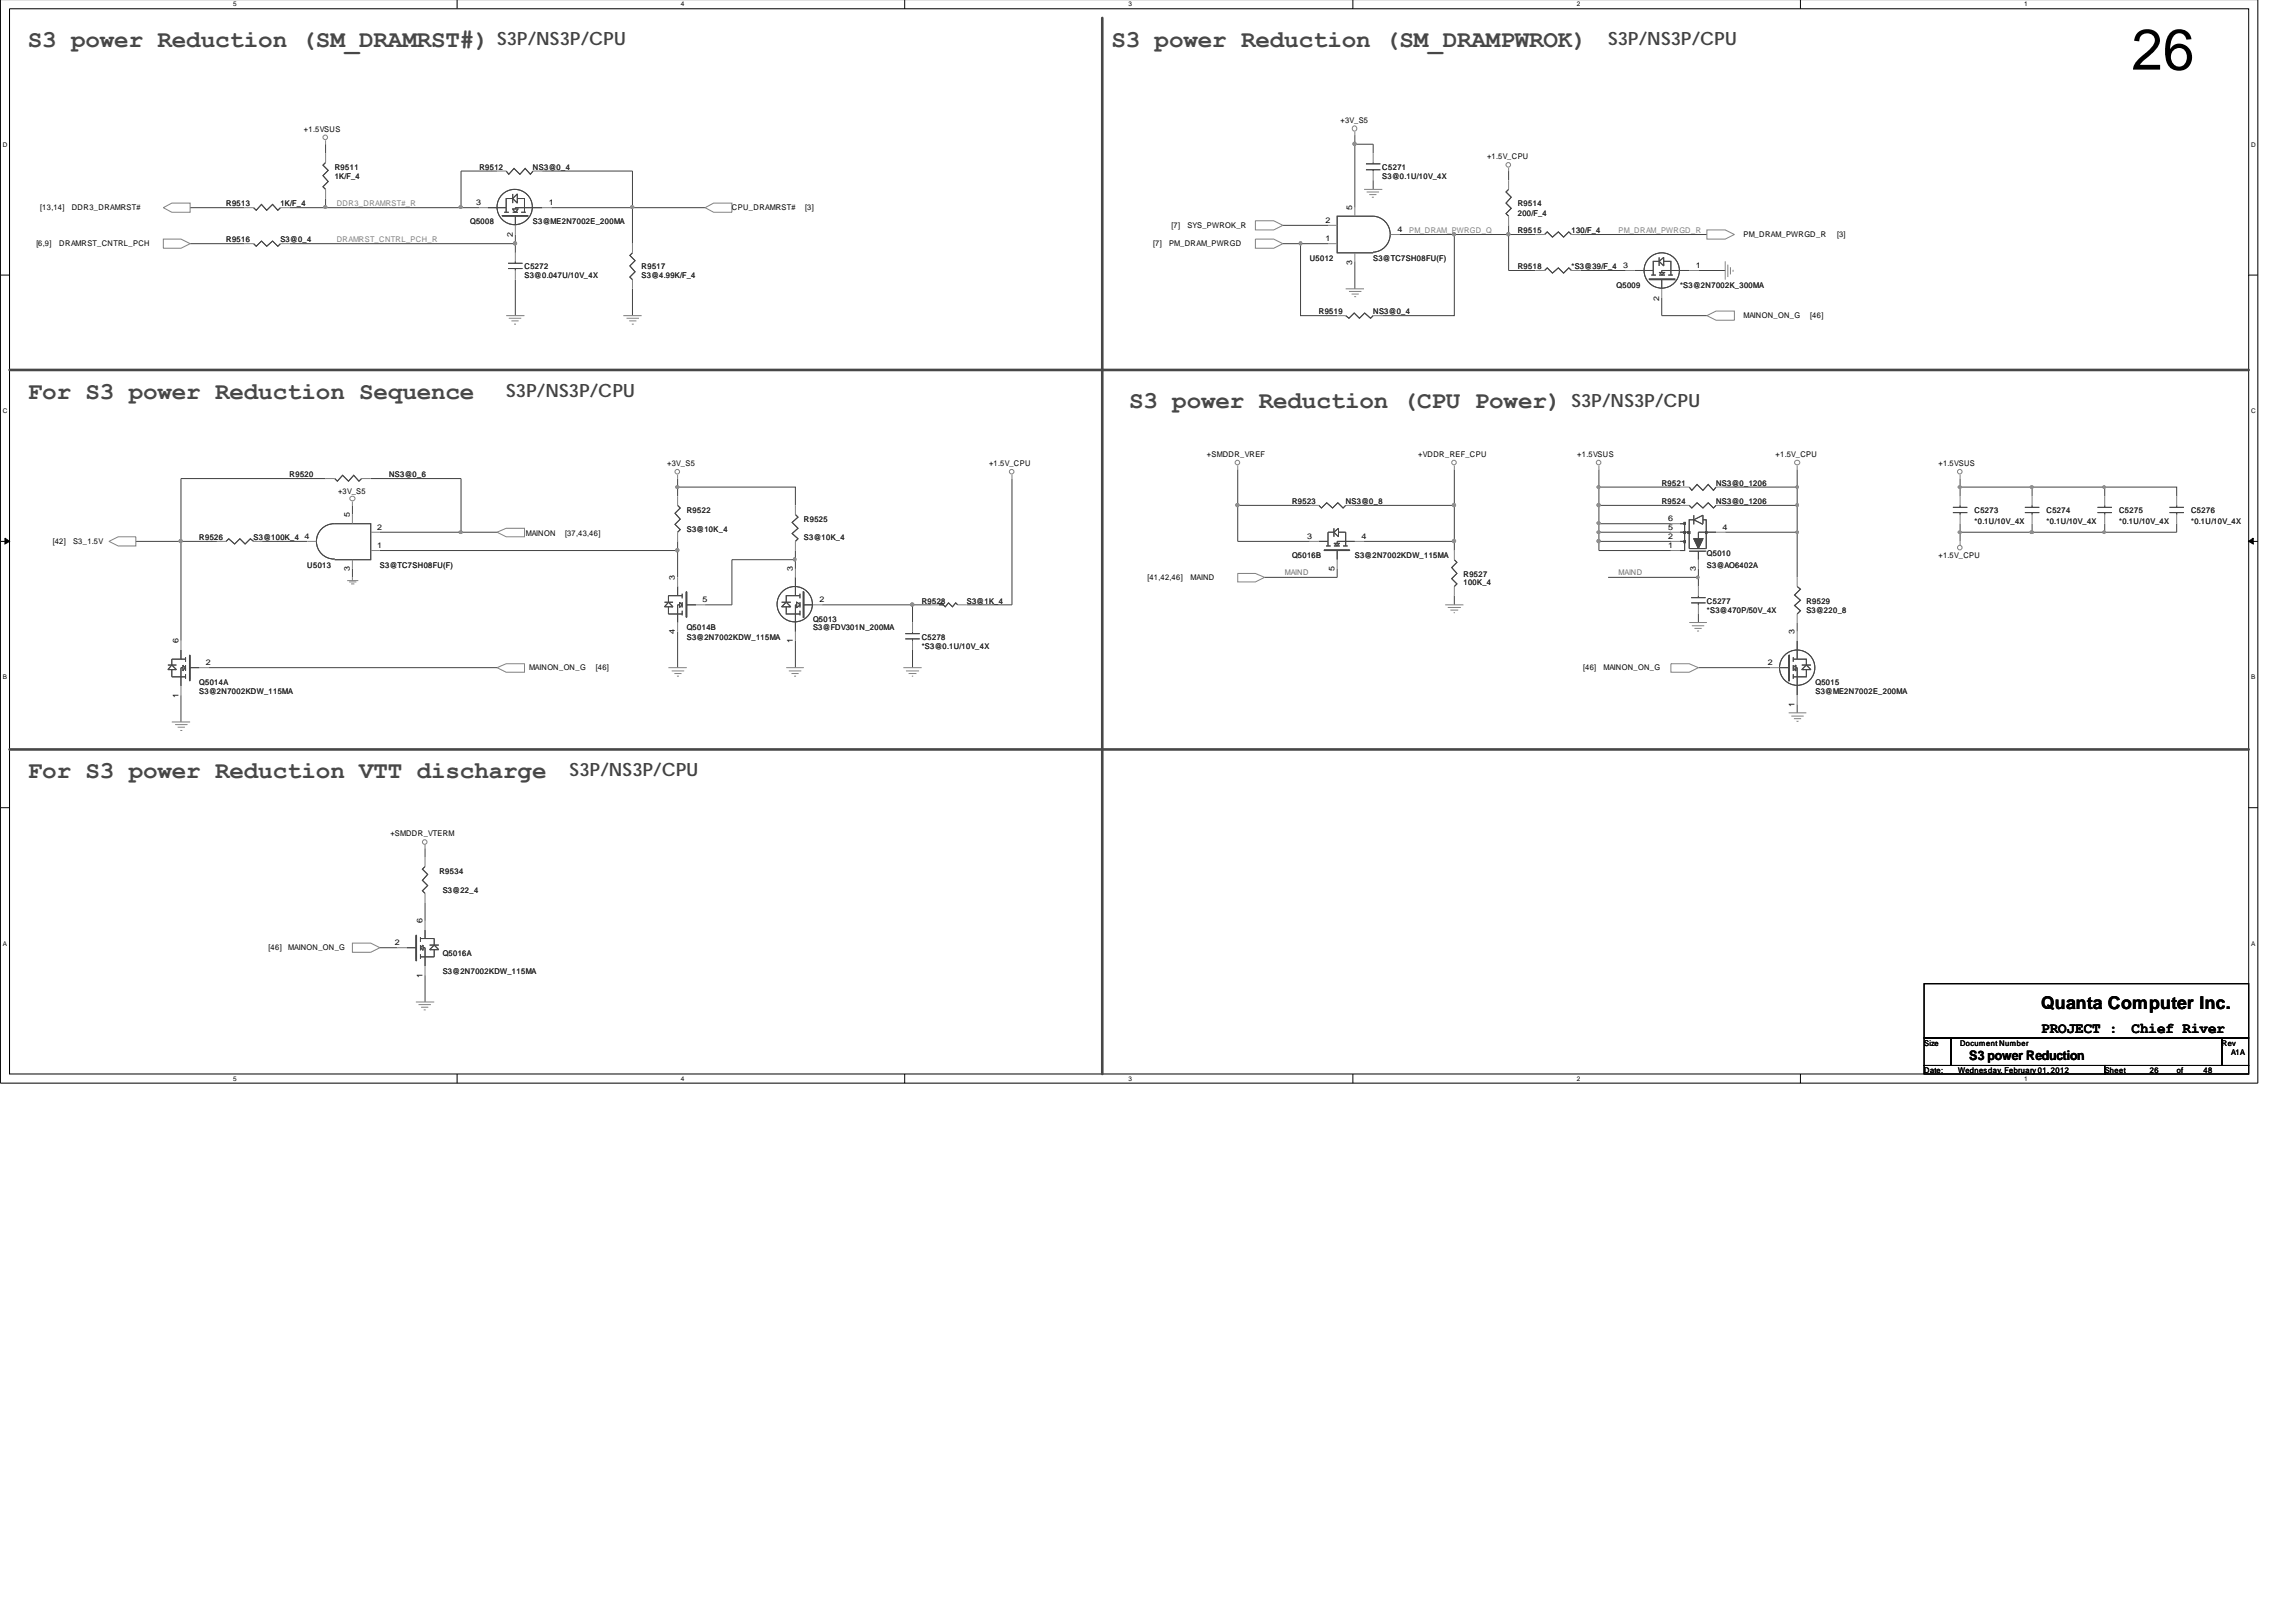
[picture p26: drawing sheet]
<svg xmlns="http://www.w3.org/2000/svg" width="297mm" height="210mm" viewBox="0 0 297 210" stroke-linecap="round" stroke-linejoin="round" font-family="sans-serif">
<defs><g id="words">
<text font-size="7.4" x="275.8" y="9">26</text>
<g font-size="3.1" fill="#474747">
<text x="3.6" y="6">S3 power Reduction (SM_DRAMRST#)</text>
<text x="143.8" y="6">S3 power Reduction (SM_DRAMPWROK)</text>
<text x="3.6" y="51.6">For S3 power Reduction Sequence</text>
<text x="146.1" y="52.8">S3 power Reduction (CPU Power)</text>
<text x="3.6" y="100.6">For S3 power Reduction VTT discharge</text>
</g>
<g font-size="2.4" fill="#404040">
<text x="64.3" y="5.9">S3P/NS3P/CPU</text>
<text x="208" y="5.9">S3P/NS3P/CPU</text>
<text x="65.5" y="51.4">S3P/NS3P/CPU</text>
<text x="203.3" y="52.6">S3P/NS3P/CPU</text>
<text x="73.7" y="100.4">S3P/NS3P/CPU</text>
</g>
<text font-size="2.3" x="264.1" y="130.6">Quanta Computer Inc.</text>
<g font-size="1.9">
<text x="264.1" y="133.7">PROJECT :</text>
<text x="275.8" y="133.7">Chief River</text>
</g>
<text font-size="1.7" x="254.8" y="137.1">S3 power Reduction</text>
<g font-size="1">
<text x="39.3" y="17.1">+1.5VSUS</text>
<text x="173.4" y="15.9">+3V_S5</text>
<text x="192.4" y="20.6">+1.5V_CPU</text>
<text x="5.2" y="27.1">[13,14]</text>
<text x="9.3" y="27.1">DDR3_DRAMRST#</text>
<text x="61.6" y="26.5">3</text>
<text x="71" y="26.5">1</text>
<text x="94.7" y="27.1">CPU_DRAMRST#</text>
<text x="104.2" y="27.1">[3]</text>
<text x="151.6" y="29.5">[7]</text>
<text x="153.6" y="29.5">SYS_PWROK_R</text>
<text x="171.5" y="28.8">2</text>
<text x="174.9" y="27.1" transform="rotate(-90 174.9 27.1)">5</text>
<text x="4.7" y="31.9">[6,9]</text>
<text x="7.7" y="31.9">DRAMRST_CNTRL_PCH</text>
<text x="66.3" y="30.7" transform="rotate(-90 66.3 30.7)">2</text>
<text x="149.2" y="31.9">[7]</text>
<text x="151.2" y="31.9">PM_DRAM_PWRGD</text>
<text x="171.5" y="31.2">1</text>
<text x="174.9" y="34.2" transform="rotate(-90 174.9 34.2)">3</text>
<text x="180.8" y="30">4</text>
<text x="210" y="34.7">3</text>
<text x="219.4" y="34.7">1</text>
<text x="225.6" y="30.7">PM_DRAM_PWRGD_R</text>
<text x="237.7" y="30.7">[3]</text>
<text x="214.6" y="38.9" transform="rotate(-90 214.6 38.9)">2</text>
<text x="225.6" y="41.2">MAINON_ON_G</text>
<text x="234.2" y="41.2">[46]</text>
<text x="156.1" y="59.1">+SMDDR_VREF</text>
<text x="183.5" y="59.1">+VDDR_REF_CPU</text>
<text x="204.1" y="59.1">+1.5VSUS</text>
<text x="229.7" y="59.1">+1.5V_CPU</text>
<text x="43.7" y="63.9">+3V_S5</text>
<text x="86.3" y="60.3">+3V_S5</text>
<text x="128" y="60.3">+1.5V_CPU</text>
<text x="250.8" y="60.3">+1.5VSUS</text>
<text x="6.8" y="70.4">[42]</text>
<text x="9.4" y="70.4">S3_1.5V</text>
<text x="39.4" y="69.7">4</text>
<text x="45.3" y="66.9" transform="rotate(-90 45.3 66.9)">5</text>
<text x="48.8" y="68.5">2</text>
<text x="48.8" y="70.9">1</text>
<text x="68" y="69.4">MAINON</text>
<text x="73.1" y="69.4">[37,43,46]</text>
<text x="169.1" y="69.7">3</text>
<text x="176.1" y="69.7">4</text>
<text x="215.8" y="67.4">6</text>
<text x="215.8" y="68.5">5</text>
<text x="215.8" y="69.7">2</text>
<text x="215.8" y="70.9">1</text>
<text x="222.9" y="68.5">4</text>
<text x="45.3" y="73.9" transform="rotate(-90 45.3 73.9)">3</text>
<text x="87.3" y="75" transform="rotate(-90 87.3 75)">3</text>
<text x="90.9" y="77.9">5</text>
<text x="102.6" y="73.9" transform="rotate(-90 102.6 73.9)">3</text>
<text x="106" y="77.9">2</text>
<text x="148.4" y="75">[41,42,46]</text>
<text x="154" y="75">MAIND</text>
<text x="172.7" y="73.9" transform="rotate(-90 172.7 73.9)">5</text>
<text x="219.4" y="73.9" transform="rotate(-90 219.4 73.9)">3</text>
<text x="250.8" y="72.2">+1.5V_CPU</text>
<text x="23.1" y="83.2" transform="rotate(-90 23.1 83.2)">6</text>
<text x="87.3" y="82.1" transform="rotate(-90 87.3 82.1)">4</text>
<text x="102.6" y="83.2" transform="rotate(-90 102.6 83.2)">1</text>
<text x="232.2" y="82.1" transform="rotate(-90 232.2 82.1)">3</text>
<text x="26.6" y="86">2</text>
<text x="68.4" y="86.7">MAINON_ON_G</text>
<text x="77.1" y="86.7">[46]</text>
<text x="204.8" y="86.7">[46]</text>
<text x="207.4" y="86.7">MAINON_ON_G</text>
<text x="228.7" y="86">2</text>
<text x="23.1" y="90.3" transform="rotate(-90 23.1 90.3)">1</text>
<text x="232.2" y="91.5" transform="rotate(-90 232.2 91.5)">1</text>
<text x="50.5" y="108.2">+SMDDR_VTERM</text>
<text x="54.6" y="119.5" transform="rotate(-90 54.6 119.5)">6</text>
<text x="34.8" y="123">[46]</text>
<text x="37.3" y="123">MAINON_ON_G</text>
<text x="51.1" y="122.3">2</text>
<text x="54.6" y="126.5" transform="rotate(-90 54.6 126.5)">1</text>
<text x="248.9" y="135.3">Size</text>
<text x="253.6" y="135.3">Document Number</text>
<text x="287.4" y="135.3">Rev</text>
<text x="288.6" y="136.5">A1A</text>
<text x="248.9" y="138.9">Date:</text>
<text x="253.3" y="138.9">Wednesday, February 01, 2012</text>
<text x="272.3" y="138.9">Sheet</text>
<text x="278.1" y="138.9">26</text>
<text x="281.6" y="138.9">of</text>
<text x="285.1" y="138.9">48</text>
</g>
<g font-size="1" fill="#232323">
<text x="43.3" y="22">R9511</text>
<text x="43.3" y="23.1">1K/F_4</text>
<text x="62" y="22">R9512</text>
<text x="69" y="22">NS3@0_4</text>
<text x="178.8" y="22">C5271</text>
<text x="178.8" y="23.1">S3@0.1U/10V_4X</text>
<text x="29.3" y="26.7">R9513</text>
<text x="36.3" y="26.7">1K/F_4</text>
<text x="60.8" y="29">Q5008</text>
<text x="69" y="29">S3@ME2N7002E_200MA</text>
<text x="196.4" y="26.7">R9514</text>
<text x="196.4" y="27.9">200/F_4</text>
<text x="29.3" y="31.4">R9516</text>
<text x="36.3" y="31.4">S3@0_4</text>
<text x="67.9" y="34.8">C5272</text>
<text x="83" y="34.8">R9517</text>
<text x="169.4" y="33.7">U5012</text>
<text x="177.6" y="33.7">S3@TC7SH08FU(F)</text>
<text x="196.4" y="34.8">R9518</text>
<text x="196.4" y="30.2">R9515</text>
<text x="203.3" y="34.8">*S3@39/F_4</text>
<text x="203.3" y="30.2">130/F_4</text>
<text x="67.9" y="36">S3@0.047U/10V_4X</text>
<text x="83" y="36">S3@4.99K/F_4</text>
<text x="170.6" y="40.7">R9519</text>
<text x="177.6" y="40.7">NS3@0_4</text>
<text x="209.1" y="37.2">Q5009</text>
<text x="217.4" y="37.2">*S3@2N7002K_300MA</text>
<text x="37.5" y="61.7">R9520</text>
<text x="50.3" y="61.7">NS3@0_6</text>
<text x="167.2" y="65.2">R9523</text>
<text x="174.1" y="65.2">NS3@0_8</text>
<text x="215" y="62.9">R9521</text>
<text x="215" y="65.2">R9524</text>
<text x="222" y="62.9">NS3@0_1206</text>
<text x="222" y="65.2">NS3@0_1206</text>
<text x="25.8" y="69.9">R9526</text>
<text x="32.8" y="69.9">S3@100K_4</text>
<text x="88.8" y="66.4">R9522</text>
<text x="88.8" y="68.8">S3@10K_4</text>
<text x="104" y="67.6">R9525</text>
<text x="104" y="69.9">S3@10K_4</text>
<text x="220.8" y="72">Q5010</text>
<text x="255.4" y="66.4">C5273</text>
<text x="255.4" y="67.8">*0.1U/10V_4X</text>
<text x="264.8" y="66.4">C5274</text>
<text x="264.8" y="67.8">*0.1U/10V_4X</text>
<text x="274.2" y="66.4">C5275</text>
<text x="274.2" y="67.8">*0.1U/10V_4X</text>
<text x="283.5" y="66.4">C5276</text>
<text x="283.5" y="67.8">*0.1U/10V_4X</text>
<text x="39.8" y="73.4">U5013</text>
<text x="49.1" y="73.4">S3@TC7SH08FU(F)</text>
<text x="167.2" y="72.2">Q5016B</text>
<text x="175.3" y="72.2">S3@2N7002KDW_115MA</text>
<text x="189.3" y="74.6">R9527</text>
<text x="189.3" y="75.7">100K_4</text>
<text x="220.8" y="73.4">S3@AO6402A</text>
<text x="88.8" y="81.6">Q5014B</text>
<text x="88.8" y="82.7">S3@2N7002KDW_115MA</text>
<text x="105.2" y="80.5">Q5013</text>
<text x="105.2" y="81.6">S3@FDV301N_200MA</text>
<text x="119.2" y="78.1">R9528</text>
<text x="119.2" y="82.7">C5278</text>
<text x="119.2" y="83.9">*S3@0.1U/10V_4X</text>
<text x="125.1" y="78.1">S3@1K_4</text>
<text x="220.8" y="78.1">C5277</text>
<text x="220.8" y="79.3">*S3@470P/50V_4X</text>
<text x="233.7" y="78.1">R9529</text>
<text x="233.7" y="79.3">S3@220_8</text>
<text x="25.8" y="88.6">Q5014A</text>
<text x="25.8" y="89.8">S3@2N7002KDW_115MA</text>
<text x="234.9" y="88.6">Q5015</text>
<text x="234.9" y="89.8">S3@ME2N7002E_200MA</text>
<text x="56.9" y="113.1">R9534</text>
<text x="57.3" y="115.5">S3@22_4</text>
<text x="57.3" y="123.6">Q5016A</text>
<text x="57.3" y="126">S3@2N7002KDW_115MA</text>
</g>
<g font-size="1" fill="#818181">
<text x="43.6" y="26.6">DDR3_DRAMRST#_R</text>
<text x="43.6" y="31.3">DRAMRST_CNTRL_PCH_R</text>
<text x="182.3" y="30.1">PM_DRAM_PWRGD_Q</text>
<text x="209.4" y="30.1">PM_DRAM_PWRGD_R</text>
</g>
<g font-size="1" fill="#6d6d6d">
<text x="166.2" y="74.4">MAIND</text>
<text x="209.4" y="74.4">MAIND</text>
</g>
<g font-size=".8">
<text x="30.2" y=".8">5</text>
<text x="88.1" y=".8">4</text>
<text x="146" y=".8">3</text>
<text x="204" y=".8">2</text>
<text x="261.9" y=".8">1</text>
<text x=".4" y="19">D</text>
<text x="291.3" y="19">D</text>
<text x=".4" y="53.5">C</text>
<text x="291.3" y="53.5">C</text>
<text x=".4" y="87.9">B</text>
<text x="291.3" y="87.9">B</text>
<text x=".4" y="122.4">A</text>
<text x="291.3" y="122.4">A</text>
<text x="30.2" y="139.8">5</text>
<text x="88.1" y="139.8">4</text>
<text x="146" y="139.8">3</text>
<text x="204" y="139.8">2</text>
<text x="261.9" y="139.8">1</text>
</g>
</g></defs>
<path d="M0 0v140.1h292.1v-140.1M1.2 1.1h289.7v137.9h-289.7z" fill="none" stroke="#000" stroke-width=".13"/>
<g fill="#fff">
<path d="M30.2 .1h.2v.8h-.2z"/>
<path d="M30.2 139.1h.2v.8h-.2z"/>
</g>
<path d="M59.1 0v1.1M59.1 139v1.1" fill="none" stroke="#000" stroke-width=".13"/>
<g fill="#fff">
<path d="M88.1 .1h.2v.8h-.2z"/>
<path d="M88.1 139.1h.2v.8h-.2z"/>
</g>
<path d="M117 0v1.1M117 139v1.1" fill="none" stroke="#000" stroke-width=".13"/>
<g fill="#fff">
<path d="M146 .1h.2v.8h-.2z"/>
<path d="M146 139.1h.2v.8h-.2z"/>
</g>
<path d="M175 0v1.1M175 139v1.1" fill="none" stroke="#000" stroke-width=".13"/>
<g fill="#fff">
<path d="M204 .1h.2v.8h-.2z"/>
<path d="M204 139.1h.2v.8h-.2z"/>
</g>
<path d="M232.9 0v1.1M232.9 139v1.1" fill="none" stroke="#000" stroke-width=".13"/>
<g fill="#fff">
<path d="M261.9 .1h.2v.8h-.2z"/>
<path d="M261.9 139.1h.2v.8h-.2z"/>
<path d="M.4 18.3h.4v.8h-.4z"/>
<path d="M291.3 18.3h.4v.8h-.4z"/>
<path d="M.4 52.8h.4v.7h-.4z"/>
<path d="M291.3 52.8h.4v.7h-.4z"/>
</g>
<path d="M0 35.6h1.2M290.9 35.6h1.2" fill="none" stroke="#000" stroke-width=".13"/>
<g fill="#fff">
<path d="M.4 87.2h.3v.8h-.3z"/>
<path d="M291.3 87.2h.3v.8h-.3z"/>
</g>
<path d="M0 70h1.2M.6 69.6l.6 .4-.6 .4zM290.9 70l.6-.4v.8zM290.9 70h1.2" fill="none" stroke="#000" stroke-width=".13"/>
<path d="M.6 69.6l.6 .4-.6 .4zM290.9 70l.6-.4v.8z" fill="#000"/>
<g fill="#fff">
<path d="M.4 121.7h.3v.7h-.3z"/>
<path d="M291.3 121.7h.3v.7h-.3z"/>
</g>
<path d="M0 104.5h1.2M290.9 104.5h1.2" fill="none" stroke="#000" stroke-width=".13"/>
<path d="M142.6 2.3v136.6M1.2 47.9h289.7M1.2 97h289.7" fill="none" stroke="#474747" stroke-width=".34"/>
<path d="M166 29.2h5.8M175.3 33.8v3.6M195.2 30.3h3.4M215 38.6v2.2" fill="none" stroke="#424242" stroke-width=".13"/>
<circle cx="195.1" cy="30.3" r=".21" fill="#909090"/>
<circle cx="195.1" cy="30.3" r=".21" fill="none" stroke="#909090" stroke-width=".13"/>
<path d="M177.7 18.7v1.1M168.3 31.5v9.3h4.7M188.1 30.3h7.1v4.7M195.2 22.1v1.2M195.2 29.2v1.1M204.5 30.3h16.3M219.7 35h3.5" fill="none" stroke="#424242" stroke-width=".13"/>
<path d="M168.1 31.3h.3v.3h-.3z" fill-rule="evenodd" fill="#909090"/>
<path d="M168.1 31.3h.3v.3h-.3z" fill="none" stroke="#909090" stroke-width=".13"/>
<path d="M166 31.5h2.3M188.1 30.3v10.5h-9.3" fill="none" stroke="#424242" stroke-width=".13"/>
<circle cx="188.1" cy="30.3" r=".21" fill="#909090"/>
<circle cx="188.1" cy="30.3" r=".21" fill="none" stroke="#909090" stroke-width=".13"/>
<path d="M177.7 18.7h-2.4v8.2M177.7 23.3v1.2M181.1 30.3h7M195.2 35h3.4M204.5 35h5.8M215 40.8h5.8" fill="none" stroke="#424242" stroke-width=".13"/>
<circle cx="175.2" cy="18.6" r=".21" fill="#909090"/>
<circle cx="175.2" cy="18.6" r=".21" fill="none" stroke="#909090" stroke-width=".13"/>
<path d="M175.3 17.5v1.2M168.3 31.5h3.5M59.6 68.9h4.7" fill="none" stroke="#424242" stroke-width=".13"/>
<path d="M59.5 68.7h.3v.3h-.3z" fill-rule="evenodd" fill="#909090"/>
<path d="M59.5 68.7h.3v.3h-.3z" fill="none" stroke="#909090" stroke-width=".13"/>
<path d="M23.4 61.9h18.7M45.6 73.6v1.1M45.6 65.4v1.2M48 61.9h11.6M49.1 71.2h38.6" fill="none" stroke="#424242" stroke-width=".13"/>
<circle cx="87.6" cy="71.2" r=".21" fill="#909090"/>
<circle cx="87.6" cy="71.2" r=".21" fill="none" stroke="#909090" stroke-width=".13"/>
<path d="M17.6 70h5.8M59.6 61.9v7h-10.5M87.7 70v1.2M87.7 63h15.2v2.4M27 86.4h37.3" fill="none" stroke="#424242" stroke-width=".13"/>
<path d="M87.5 62.9h.3v.2h-.3z" fill-rule="evenodd" fill="#909090"/>
<path d="M87.5 62.9h.3v.2h-.3z" fill="none" stroke="#909090" stroke-width=".13"/>
<path d="M87.7 71.2v3.5M87.7 61.9v2.3M102.9 73.6v-1.2h-8.2v5.9h-3.5M87.7 81.7v4.7M102.9 82.9v3.5" fill="none" stroke="#424242" stroke-width=".13"/>
<path d="M102.7 72.2h.2v.3h-.2z" fill-rule="evenodd" fill="#909090"/>
<path d="M102.7 72.2h.2v.3h-.2z" fill="none" stroke="#909090" stroke-width=".13"/>
<path d="M102.9 71.2v1.2M118.1 78.3h2.3" fill="none" stroke="#424242" stroke-width=".13"/>
<circle cx="118" cy="78.2" r=".21" fill="#909090"/>
<circle cx="118" cy="78.2" r=".21" fill="none" stroke="#909090" stroke-width=".13"/>
<path d="M42.1 18.7v1.1M37.5 26.9h4.6M42.1 25.7v1.2M64.3 22.1h-4.7v4.8h-17.5M66.7 36.2v4.6M71.3 26.9h19.9M130.9 61.9v16.4h-5.8M23.4 89.9v3.5" fill="none" stroke="#424242" stroke-width=".13"/>
<path d="M41.9 26.7h.3v.2h-.3z" fill-rule="evenodd" fill="#909090"/>
<path d="M41.9 26.7h.3v.2h-.3z" fill="none" stroke="#909090" stroke-width=".13"/>
<path d="M24.6 31.5h7M24.6 26.9h7M66.7 31.5v1.2M70.1 22.1h11.7" fill="none" stroke="#424242" stroke-width=".13"/>
<circle cx="66.6" cy="31.5" r=".21" fill="#909090"/>
<circle cx="66.6" cy="31.5" r=".21" fill="none" stroke="#909090" stroke-width=".13"/>
<path d="M81.8 37.4v3.4M81.8 22.1v9.4" fill="none" stroke="#424242" stroke-width=".13"/>
<path d="M81.6 26.7h.3v.2h-.3z" fill-rule="evenodd" fill="#909090"/>
<path d="M81.6 26.7h.3v.2h-.3z" fill="none" stroke="#909090" stroke-width=".13"/>
<path d="M59.6 26.9h2.4" fill="none" stroke="#424242" stroke-width=".13"/>
<path d="M59.5 26.7h.3v.2h-.3z" fill-rule="evenodd" fill="#909090"/>
<path d="M59.5 26.7h.3v.2h-.3z" fill="none" stroke="#909090" stroke-width=".13"/>
<path d="M66.7 30.3v1.2h-29.2M160.1 60.7v4.7M175.3 65.4h12.8M188.1 70v1.2" fill="none" stroke="#424242" stroke-width=".13"/>
<circle cx="188.1" cy="70" r=".21" fill="#909090"/>
<circle cx="188.1" cy="70" r=".21" fill="none" stroke="#909090" stroke-width=".13"/>
<path d="M169.4 65.4h-9.3v4.6M188.1 60.7v4.7" fill="none" stroke="#424242" stroke-width=".13"/>
<circle cx="160.1" cy="65.3" r=".21" fill="#909090"/>
<circle cx="160.1" cy="65.3" r=".21" fill="none" stroke="#909090" stroke-width=".13"/>
<path d="M160.1 70h9.3M163.6 74.7h9.4M188.1 65.4v4.6h-11.6M188.1 77.1v1.2" fill="none" stroke="#424242" stroke-width=".13"/>
<circle cx="188.1" cy="65.3" r=".21" fill="#909090"/>
<circle cx="188.1" cy="65.3" r=".21" fill="none" stroke="#909090" stroke-width=".13"/>
<path d="M219.7 74.7v1.2" fill="none" stroke="#424242" stroke-width=".13"/>
<circle cx="219.6" cy="74.7" r=".17" fill="#909090"/>
<circle cx="219.6" cy="74.7" r=".17" fill="none" stroke="#909090" stroke-width=".13"/>
<path d="M206.9 65.4v2.4M219.7 79.4v1.1M232.5 65.4v3.5M219.7 86.4h9.3M232.5 91.1v1.1M232.5 80.5v1.2" fill="none" stroke="#424242" stroke-width=".13"/>
<circle cx="232.5" cy="68.9" r=".17" fill="#909090"/>
<circle cx="232.5" cy="68.9" r=".17" fill="none" stroke="#909090" stroke-width=".13"/>
<path d="M232.4 65.2h.2v.3h-.2z" fill-rule="evenodd" fill="#909090"/>
<path d="M232.4 65.2h.2v.3h-.2z" fill="none" stroke="#909090" stroke-width=".13"/>
<path d="M206.9 70v1.2" fill="none" stroke="#424242" stroke-width=".13"/>
<circle cx="206.8" cy="70" r=".21" fill="#909090"/>
<circle cx="206.8" cy="70" r=".21" fill="none" stroke="#909090" stroke-width=".13"/>
<path d="M232.5 63v2.4h-9.3" fill="none" stroke="#424242" stroke-width=".13"/>
<circle cx="232.5" cy="63" r=".17" fill="#909090"/>
<circle cx="232.5" cy="63" r=".17" fill="none" stroke="#909090" stroke-width=".13"/>
<path d="M206.9 65.4h10.5" fill="none" stroke="#424242" stroke-width=".13"/>
<circle cx="206.8" cy="65.3" r=".21" fill="#909090"/>
<circle cx="206.8" cy="65.3" r=".21" fill="none" stroke="#909090" stroke-width=".13"/>
<path d="M206.9 67.8h9.3M206.9 63v2.4M219.7 73.6v1.1h-11.7" fill="none" stroke="#424242" stroke-width=".13"/>
<path d="M206.7 67.6h.3v.2h-.3z" fill-rule="evenodd" fill="#909090"/>
<path d="M206.7 67.6h.3v.2h-.3z" fill="none" stroke="#909090" stroke-width=".13"/>
<path d="M206.9 67.8v1.1h9.3M206.9 68.9v1.1h9.3" fill="none" stroke="#424242" stroke-width=".13"/>
<path d="M206.7 68.7h.3v.3h-.3z" fill-rule="evenodd" fill="#909090"/>
<path d="M206.7 68.7h.3v.3h-.3z" fill="none" stroke="#909090" stroke-width=".13"/>
<path d="M206.9 63h10.5M206.9 71.2h9.3M223.2 68.9h9.3v5.8" fill="none" stroke="#424242" stroke-width=".13"/>
<path d="M206.7 62.9h.3v.2h-.3z" fill-rule="evenodd" fill="#909090"/>
<path d="M206.7 62.9h.3v.2h-.3z" fill="none" stroke="#909090" stroke-width=".13"/>
<path d="M23.4 70v12.9M206.9 60.7v2.3M232.5 60.7v2.3h-9.3" fill="none" stroke="#424242" stroke-width=".13"/>
<circle cx="23.4" cy="70" r=".21" fill="#909090"/>
<circle cx="23.4" cy="70" r=".21" fill="none" stroke="#909090" stroke-width=".13"/>
<path d="M23.4 61.9v8.1h4.7M33.9 70h5.9M106.4 78.3h11.7v2.2M253.6 61.9v1.1M253.6 67.8v1.1h9.3M118.1 84.1v2.3" fill="none" stroke="#424242" stroke-width=".13"/>
<path d="M262.7 68.7h.3v.3h-.3z" fill-rule="evenodd" fill="#909090"/>
<path d="M262.7 68.7h.3v.3h-.3z" fill="none" stroke="#909090" stroke-width=".13"/>
<path d="M253.4 68.7h.3v.3h-.3z" fill-rule="evenodd" fill="#909090"/>
<path d="M253.4 68.7h.3v.3h-.3z" fill="none" stroke="#909090" stroke-width=".13"/>
<path d="M253.6 68.9v1.1M253.6 64.2v-1.2h9.3v1.2M272.3 63h9.3v1.2M281.6 67.8v1.1" fill="none" stroke="#424242" stroke-width=".13"/>
<path d="M253.4 62.9h.3v.2h-.3z" fill-rule="evenodd" fill="#909090"/>
<path d="M253.4 62.9h.3v.2h-.3z" fill="none" stroke="#909090" stroke-width=".13"/>
<path d="M272.3 63v1.2" fill="none" stroke="#424242" stroke-width=".13"/>
<circle cx="272.2" cy="63" r=".17" fill="#909090"/>
<circle cx="272.2" cy="63" r=".17" fill="none" stroke="#909090" stroke-width=".13"/>
<path d="M262.9 63h9.4" fill="none" stroke="#424242" stroke-width=".13"/>
<path d="M262.7 62.9h.3v.2h-.3z" fill-rule="evenodd" fill="#909090"/>
<path d="M262.7 62.9h.3v.2h-.3z" fill="none" stroke="#909090" stroke-width=".13"/>
<path d="M272.3 67.8v1.1h9.3" fill="none" stroke="#424242" stroke-width=".13"/>
<circle cx="272.2" cy="68.9" r=".17" fill="#909090"/>
<circle cx="272.2" cy="68.9" r=".17" fill="none" stroke="#909090" stroke-width=".13"/>
<path d="M262.9 67.8v1.1h9.4" fill="none" stroke="#424242" stroke-width=".13"/>
<path d="M262.7 68.7h.3v.3h-.3z" fill-rule="evenodd" fill="#909090"/>
<path d="M262.7 68.7h.3v.3h-.3z" fill="none" stroke="#909090" stroke-width=".13"/>
<path d="M173 73.6v1.1M55 116.8v2.3M55 109.7v1.2M49.1 122.6h2.3M55 126.2v3.4" fill="none" stroke="#424242" stroke-width=".13"/>
<g fill="none" stroke="#818181" stroke-width=".13">
<path d="M42.1 18.2v.5M42.1 19.8v1.2M175.3 17.1v.4M21.1 26.9l1.1-.6h2.4v1.2h-2.4zM21.1 30.9h2.3l1.2 .6-1.2 .6h-2.3zM31.6 26.9h1.2M36.3 26.9h1.2M42.1 24.5v1.2M91.2 26.9l1.1-.6h2.4v1.2h-2.4zM162.4 30.9h2.4l1.2 .6-1.2 .6h-2.4zM162.4 28.6h2.4l1.2 .6-1.2 .5h-2.4zM171.8 29.2h1.2"/>
<path d="M171.8 31.5h1.2M174.1 37.4h2.4M174.5 37.7h1.6M174.9 38h.9M175.2 38.4h.2M175.3 32.7v1.1M175.3 26.9v1.1M176.5 24.5h2.3M176.8 24.8h1.6M177.1 25.2h1M177.5 25.5h.2M179.9 30.3h1.2"/>
<path d="M195.2 21.7v.4M220.8 29.7h2.4l1.2 .6-1.2 .6h-2.4zM223.2 33.8v2.4M223.5 34.2v1.6M223.9 34.6v.9M224.2 34.9v.3M65.5 40.8h2.4M65.8 41.2h1.6M66.2 41.5h.9M66.5 41.9h.3M80.6 40.8h2.4M81.1 41.2h1.6"/>
<path d="M81.4 41.5h.9M81.7 41.9h.3M173 40.8h1.1M177.7 40.8h1.1M220.8 40.8l1.2-.6h2.4v1.2h-2.4zM14.1 70l1.2-.5h2.3v1.1h-2.3zM39.8 70h1.1M44.9 75.1h1.5M45.2 75.3h.9M45.4 75.5h.4M45.6 64.9v.5M45.6 74.7v.4"/>
<path d="M45.6 72.4v1.2M45.6 66.6v1.2M48 68.9h1.1M48 71.2h1.1M64.3 68.9l1.2-.6h2.4v1.2h-2.4zM87.7 61.4v.5M130.9 61.4v.5M160.1 74.2h2.3l1.2 .5-1.2 .6h-2.3zM160.1 60.2v.5M187 78.3h2.3M187.3 78.6h1.7M187.6 78.9h1.1"/>
<path d="M188.1 79.3h.1M188.1 60.2v.5M206.9 60.2v.5M232.5 60.2v.5M253.6 70v.6M253.6 61.4v.5M22.2 93.4h2.4M22.7 93.7h1.6M23 94.1h.9M23.3 94.5h.3M23.4 88.8v1.1M23.4 82.9v1.2"/>
<path d="M25.8 86.4h1.2M64.3 86.4l1.2-.5h2.4v1.1h-2.4zM86.5 86.4h2.3M86.9 86.8h1.6M87.2 87.1h1M87.6 87.5h.2M101.7 86.4h2.3M102.1 86.8h1.6M102.4 87.1h.9M102.7 87.5h.3M116.9 86.4h2.3M117.2 86.8h1.7"/>
<path d="M117.5 87.1h1.1M118 87.5h.1M216.2 85.9h2.3l1.2 .5-1.2 .6h-2.3zM218.5 80.5h2.3M218.9 81h1.6M219.2 81.3h.9M219.6 81.6h.2M231.4 92.2h2.3M231.7 92.6h1.7M232.1 93h.9M232.4 93.3h.3M55 109.3v.4"/>
<path d="M45.6 122h2.4l1.1 .6-1.1 .6h-2.4zM53.8 129.6h2.4M54.1 130h1.7M54.5 130.3h.9M54.8 130.7h.3"/>
<circle cx="42.1" cy="17.8" r=".3"/>
<circle cx="175.2" cy="16.6" r=".32"/>
<circle cx="195.1" cy="21.3" r=".3"/>
<circle cx="160.1" cy="59.8" r=".3"/>
<circle cx="188.1" cy="59.8" r=".3"/>
<circle cx="206.8" cy="59.8" r=".3"/>
<circle cx="232.5" cy="59.8" r=".32"/>
<circle cx="45.6" cy="64.5" r=".32"/>
<circle cx="87.6" cy="61" r=".3"/>
<circle cx="130.9" cy="61" r=".3"/>
<circle cx="253.5" cy="70.8" r=".3"/>
<circle cx="253.5" cy="61" r=".3"/>
<circle cx="54.9" cy="108.9" r=".3"/>
</g>
<path d="M248.9 127.3h42v7h-42zM248.9 134.3h3.5v3.5h-3.5zM248.9 137.8h23.4v1.2h-23.4zM252.4 134.3h35v3.5h-35zM272.3 137.8h18.6v1.2h-18.6zM287.4 134.3h3.5v3.5h-3.5z" fill="none" stroke="#000" stroke-width=".13"/>
<g fill="none" stroke="#474747" stroke-width=".13">
<path d="M32.8 26.9l.3 .3 .7-.8 .7 .8 .8-.8 .6 .8 .4-.3M42.1 21l-.3 .4 .7 .6-.7 .7 .7 .8-.7 .7 .3 .3M177.6 32.6a2.33 2.33 0 0 0 2.3-2.3 2.33 2.33 0 0 0-2.2-2.3h-4.7v4.7h4.7M174.1 40.8l.4 .4 .7-.7 .7 .7 .7-.7 .7 .7 .4-.4M43.3 72.3a2.29 2.29 0 0 1-2.4-2.3 2.29 2.29 0 0 1 2.4-2.2h4.7v4.6h-4.7M121.5 78.3l.3-.3 .5 .5 .4-.5 .5 .5 .4-.5 .3 .3M21.7 86h.5M22.2 86l-.5 .6h1M22.2 86l.6 .6h-.1M22.2 86.6v1h1.8M22.2 86h.6M23.4 85.3h.6"/>
<path d="M23.4 85.3h-1.2v.7M23.4 84.1v1.2M23.7 86.4h-.3v2.4M24 87.2v.6M24 86v.4M24 86.4l-.3 .4v-.4M24 86.4l-.3-.4v.4M24 86.4v.4M24 85.3v.3M24 85v.3M24.5 84.8h.1v3.3h-.1zM24.6 86.4h1.2"/>
</g>
<path d="M121.8 78l.2 .3h-.5l.3-.3 .2 .3z" fill-rule="evenodd" fill="#474747"/>
<path d="M121.5 78.3l.3-.3 .5 .5 .4-.5 .5 .5 .4-.5 .3 .3M121.8 78l.2 .3h-.5l.3-.3 .2 .3z" fill="none" stroke="#474747" stroke-width=".13"/>
<path d="M121.8 78l.2 .3h-.5l.3-.3 .2 .3z" fill-rule="evenodd" fill="#474747"/>
<g fill="none" stroke="#474747" stroke-width=".13">
<path d="M63.1 26.9h2.4M65 27.9h3.3v.1h-3.3zM65.2 27.5h.3M65.5 26.9v.6M65.5 27.5h.3M65.5 22.1l.3 .5 .7-.8 .8 .8 .6-.8 .7 .8 .4-.5M66.3 25.7l.6-.6v1M66.3 25.7l.6 .6v-.3M66.3 25.1v.6M66.3 25.7v.6M66.3 25.7h-.8v1.2M66.3 27.5h.4"/>
<path d="M66.7 27h-.4l.4 .5M66.7 28v1.2M66.7 27h.3l-.3 .5M66.7 27.5h.3M66.9 25.7h1v1.8M67.4 27.5h.6M70.1 26.9h-3.4v.1M176.7 22h1.9M176.7 21.2h1.9M177.7 21v.2M177.7 22v.1M195.2 24.5l-.4 .3 .7 .7-.7 .8 .7 .7-.7 .6 .4 .4"/>
<path d="M199.8 35l.4-.3 .6 .6 .8-.6 .7 .6 .7-.6 .3 .3M211.5 35h2.4M213.4 36.1h3.3v.1h-3.3zM213.6 35.6h.3M213.9 35v.6M213.9 35.6h.3M214.6 33.8l.6-.5v1M214.6 33.8l.6 .6v-.2M214.6 33.3v.5M214.6 33.8v.6M214.6 35.6h.4M214.6 33.8h-.7v1.2"/>
<path d="M214.8 35.3l.2 .3M215 36.2v1.2M215 35.2h.4l-.2 .1M215 35.6h.4M215 35.2h-.4l.2 .1M215.2 35.3l-.2 .3M215.2 33.8h1v1.8M215.8 35.6h.6M218.5 35h-3.5v.2M43.3 61.9l.3 .4 .7-.8 .8 .8 .7-.8 .6 .8 .4-.4M87.7 65.4l.3 .3-.7 .7 .7 .8-.7 .6 .7 .7-.3 .4M101.1 77.9h.6"/>
<path d="M101.7 77.9l-.6 .6h1M101.7 77.9l.6 .6h-.2M101.7 78.5v.9h1.8M101.7 77.9h.6M102.9 77.1h-1.2v.8M102.9 74.7v2.4M102.9 77.1h.6M103.1 78.3v-.4l.4 .4M103.1 78.3h-.2v3.4M103.5 78.3l-.4 .3v-.3M103.5 77.9v.4M103.5 78.3v.3"/>
<path d="M103.5 79v.6M103.5 76.8v.3M103.5 77.1v.3M103.9 76.6h.1v3.3h-.1zM104 78.3h1.2M121.8 78l.2 .3h-.5l.3-.3 .2 .3zM218.5 63l.4 .4 .7-.7 .7 .7 .7-.7 .7 .7 .3-.4M218.8 78h1.9M218.8 77.3h1.9M219.7 77.1v.2M219.7 78v.3M252.7 66.3h1.8"/>
<path d="M252.7 65.6h1.8M253.6 65.4v.2M253.6 66.3v.3M271.4 66.3h1.8M271.4 65.6h1.8M272.3 65.4v.2M272.3 66.3v.3M280.7 66.3h1.8M280.7 65.6h1.8M281.6 65.4v.2M281.6 66.3v.3M117.1 82.7h1.9"/>
<path d="M117.1 82h1.9M118.1 81.7v.3M118.1 82.7v.2M230.2 86.4h1.2M231.4 84.8h.1v3.3h-.1zM232 85.3h.5M232 86.4l.3 .4v-.4M232 86.4l.3-.4v.4M232 86v.4M232 86.4v.4M232 87.2v.6M232 85v.3"/>
<path d="M232 85.3v.3M232.3 86.4h.2v3.5M232.5 82.9v2.4M232.5 85.3h1.2v.7M233.1 86h.6M233.7 86.6v1h-1.7M233.7 86l.6 .6h-1M233.7 86l-.6 .6h.3M233.7 86h.6M52.6 122.6h1.2M53.8 121h.1v3.3h-.1zM54.4 123.5v.6"/>
<path d="M54.4 122.3v.3M54.4 122.6l.3 .4v-.4M54.4 122.6l.3-.3v.3M54.4 121.4h.6M54.4 122.6v.4M54.4 121.4v.5M54.4 121.3v.1M54.7 122.6h.3v2.4M55 121.4h1.2v.9M55 120.3v1.1M55.6 122.3h.6M56.2 122.9v.9h-1.8"/>
<path d="M56.2 122.3h.6M56.2 122.3l-.6 .6h.2M56.2 122.3l.6 .6h-1.1"/>
<circle cx="66.6" cy="26.8" r="2.29"/>
<circle cx="215" cy="35" r="2.29"/>
<circle cx="102.8" cy="78.2" r="2.29"/>
<circle cx="232.5" cy="86.4" r="2.29"/>
</g>
<g fill="none" stroke="#818181" stroke-width=".13">
<path d="M177.7 19.8v1.2M62 26.9h1.1M64.3 22.1h1.2M66.7 29.2v1.1M69 22.1h1.1M70.1 26.9h1.2M177.7 22.1v1.2M195.2 28v1.2M195.2 23.3v1.2M198.6 35h1.2M203.3 35h1.2M210.3 35h1.2"/>
<path d="M215 37.4v1.2M218.5 35h1.2M42.1 61.9h1.2M46.8 61.9h1.2M87.7 68.9v1.1M87.7 64.2v1.2M102.9 73.6v1.1M105.2 78.3h1.2M120.4 78.3h1.1M123.9 78.3h1.2M217.4 63h1.1M219.7 75.9v1.2"/>
<path d="M219.7 78.3v1.1M222 63h1.2M253.6 64.2v1.2M253.6 66.6v1.2M272.3 64.2v1.2M272.3 66.6v1.2M281.6 64.2v1.2M281.6 66.6v1.2M102.9 81.7v1.2M118.1 80.5v1.2M118.1 82.9v1.2M229 86.4h1.2"/>
<path d="M232.5 81.7v1.2M232.5 89.9v1.2M55 119.1v1.2M51.4 122.6h1.2M55 125v1.2"/>
</g>
<path d="M219.1 69.7h1.2l-.6 1.3z" fill="#474747"/>
<g fill="none" stroke="#474747" stroke-width=".13">
<path d="M217.4 68.9h.6v-.1h-.1v.2h.1v-.1h-.1M217.4 67.8h.5v2.2h-.5M217.9 70h.1v.2h-.1v-.2v1.2h-.5M217.9 67.6h.1v.2h-.1zM218 68.9h.5M218.4 68.8h.2v.2h-.2zM218.5 71.3h2.2M219.1 69.7h1.2l-.6 1.3zM219.1 66.7v1.1M219.1 67.2l1.2-.5v1.1M219.7 71.3v1.1M220.3 67.2h.4v3.8h-2.2v-3.8h.6l1.2 .6"/>
<path d="M220.7 68.8h.1v.2h-.1zM222 68.9h-2.3v.8"/>
</g>
<path d="M219.1 69.7h1.2l-.6 1.3z" fill="#474747"/>
<g fill="none" stroke="#474747" stroke-width=".13">
<path d="M32.8 31.5l.3 .4 .7-.7 .7 .7 .8-.7 .6 .7 .4-.4M65.7 34.1h1.9M65.7 34.7h1.9M66.7 33.8v.3M66.7 34.7v.3M81.8 32.7l-.3 .3 .7 .7-.7 .7 .7 .8-.7 .6 .3 .4M199.8 30.3l.4-.3 .6 .7 .8-.7 .7 .7 .7-.7 .3 .3M29.3 70l.3-.3 .8 .7 .6-.7 .7 .7 .7-.7 .4 .3M86 77.9h.5M86.5 78.5v.9h1.8M86.5 77.9l-.5 .6h1M86.5 77.9l.6 .6h-.2"/>
<path d="M86.5 77.9h.6M87.7 75.9v1.2M87.7 77.1h-1.2v.8M87.7 77.1h.6M87.9 78.3h-.2v2.2M87.9 78.3v-.4l.4 .4M88.3 77.9v.4M88.3 79v.6M88.3 78.3v.3M88.3 77.1v.3M88.3 76.8v.3M88.3 78.3l-.4 .3v-.3"/>
<path d="M88.8 76.6v3.3zM88.8 78.3h1.2M102.9 66.6l.3 .3-.7 .7 .7 .7-.7 .7 .7 .7-.3 .3M170.6 70h1.2M170.6 65.4l.4 .3 .6-.7 .8 .7 .7-.7 .7 .7 .3-.3M171.3 71.1h3.3v.1h-3.3zM171.6 70.6h.2M171.8 70.6h.3M171.8 70v.6M172.6 68.9l.6-.6v1.1M172.6 68.3v.6M172.6 68.9v.6"/>
<path d="M172.6 70.6h.4M172.6 68.9h-.8v1.1M172.6 68.9l.6 .6v-.2M173 70.3h-.4l.4 .3M173 71.2v1.2M173 70.3h.3l-.3 .3M173 70.6h.3M173.2 68.9h.9v1.7M173.8 70.6h.5M175.3 70h-2.3v.3M188.1 72.4l.4 .4-.7 .6 .7 .8-.7 .7 .7 .6-.4 .4M217.4 68.9h.6v-.1h-.1v.2h.1v-.1h-.1"/>
<path d="M217.4 67.8h.5v2.2h-.5M217.9 70h.1v.2h-.1v-.2v1.2h-.5M217.9 67.6h.1v.2h-.1zM218 68.9h.5M218.4 68.8h.2v.2h-.2zM218.5 71.3h2.2M218.5 65.4l.4 .3 .7-.7 .7 .7 .7-.7 .7 .7 .3-.3M219.1 69.7h1.2l-.6 1.3zM219.1 66.7v1.1M219.1 67.2l1.2-.5v1.1M219.7 71.3v1.1M220.3 67.2h.4v3.8h-2.2v-3.8h.6l1.2 .6"/>
<path d="M220.7 68.8h.1v.2h-.1zM222 68.9h-2.3v.8M232.5 75.9l.4 .3-.7 .8 .7 .7-.7 .6 .7 .7-.4 .4M262 65.6h1.8M262 66.3h1.8M262.9 65.4v.2M262.9 66.3v.3M55 112.1l-.4 .4 .7 .6-.7 .8 .7 .7-.7 .6 .4 .4"/>
</g>
<g fill="none" stroke="#818181" stroke-width=".13">
<path d="M31.6 31.5h1.2M36.3 31.5h1.2M66.7 32.7v1.1M66.7 35v1.2M81.8 36.2v1.2M81.8 31.5v1.2M198.6 30.3h1.2M203.3 30.3h1.2M28.1 70h1.2M32.8 70h1.1M87.7 74.7v1.2M90 78.3h1.2"/>
<path d="M102.9 70v1.2M102.9 65.4v1.2M169.4 65.4h1.2M169.4 70h1.2M173 72.4v1.2M174.1 65.4h1.2M175.3 70h1.2M188.1 71.2v1.2M188.1 75.9v1.2M216.2 67.8h1.2M216.2 68.9h1.2M216.2 70h1.2"/>
<path d="M216.2 71.2h1.2M217.4 65.4h1.1M219.7 72.4v1.2M222 68.9h1.2M222 65.4h1.2M232.5 74.7v1.2M232.5 79.4v1.1M262.9 64.2v1.2M262.9 66.6v1.2M87.7 80.5v1.2M55 110.9v1.2M55 115.6v1.2"/>
</g>
<circle cx="195.1" cy="30.3" r=".21" fill="#909090"/>
<circle cx="195.1" cy="30.3" r=".21" fill="none" stroke="#909090" stroke-width=".13"/>
<path d="M168.1 31.3h.3v.3h-.3z" fill-rule="evenodd" fill="#909090"/>
<path d="M168.1 31.3h.3v.3h-.3z" fill="none" stroke="#909090" stroke-width=".13"/>
<circle cx="188.1" cy="30.3" r=".21" fill="#909090"/>
<circle cx="188.1" cy="30.3" r=".21" fill="none" stroke="#909090" stroke-width=".13"/>
<circle cx="175.2" cy="18.6" r=".21" fill="#909090"/>
<circle cx="175.2" cy="18.6" r=".21" fill="none" stroke="#909090" stroke-width=".13"/>
<path d="M59.5 68.7h.3v.3h-.3z" fill-rule="evenodd" fill="#909090"/>
<path d="M59.5 68.7h.3v.3h-.3z" fill="none" stroke="#909090" stroke-width=".13"/>
<circle cx="87.6" cy="71.2" r=".21" fill="#909090"/>
<circle cx="87.6" cy="71.2" r=".21" fill="none" stroke="#909090" stroke-width=".13"/>
<path d="M87.5 62.9h.3v.2h-.3z" fill-rule="evenodd" fill="#909090"/>
<path d="M87.5 62.9h.3v.2h-.3z" fill="none" stroke="#909090" stroke-width=".13"/>
<path d="M102.7 72.2h.2v.3h-.2z" fill-rule="evenodd" fill="#909090"/>
<path d="M102.7 72.2h.2v.3h-.2z" fill="none" stroke="#909090" stroke-width=".13"/>
<circle cx="118" cy="78.2" r=".21" fill="#909090"/>
<circle cx="118" cy="78.2" r=".21" fill="none" stroke="#909090" stroke-width=".13"/>
<path d="M41.9 26.7h.3v.2h-.3z" fill-rule="evenodd" fill="#909090"/>
<path d="M41.9 26.7h.3v.2h-.3z" fill="none" stroke="#909090" stroke-width=".13"/>
<circle cx="66.6" cy="31.5" r=".21" fill="#909090"/>
<circle cx="66.6" cy="31.5" r=".21" fill="none" stroke="#909090" stroke-width=".13"/>
<path d="M81.6 26.7h.3v.2h-.3z" fill-rule="evenodd" fill="#909090"/>
<path d="M81.6 26.7h.3v.2h-.3z" fill="none" stroke="#909090" stroke-width=".13"/>
<path d="M59.5 26.7h.3v.2h-.3z" fill-rule="evenodd" fill="#909090"/>
<path d="M59.5 26.7h.3v.2h-.3z" fill="none" stroke="#909090" stroke-width=".13"/>
<circle cx="188.1" cy="70" r=".21" fill="#909090"/>
<circle cx="188.1" cy="70" r=".21" fill="none" stroke="#909090" stroke-width=".13"/>
<circle cx="160.1" cy="65.3" r=".21" fill="#909090"/>
<circle cx="160.1" cy="65.3" r=".21" fill="none" stroke="#909090" stroke-width=".13"/>
<circle cx="188.1" cy="65.3" r=".21" fill="#909090"/>
<circle cx="188.1" cy="65.3" r=".21" fill="none" stroke="#909090" stroke-width=".13"/>
<circle cx="219.6" cy="74.7" r=".17" fill="#909090"/>
<circle cx="219.6" cy="74.7" r=".17" fill="none" stroke="#909090" stroke-width=".13"/>
<circle cx="232.5" cy="68.9" r=".17" fill="#909090"/>
<circle cx="232.5" cy="68.9" r=".17" fill="none" stroke="#909090" stroke-width=".13"/>
<path d="M232.4 65.2h.2v.3h-.2z" fill-rule="evenodd" fill="#909090"/>
<path d="M232.4 65.2h.2v.3h-.2z" fill="none" stroke="#909090" stroke-width=".13"/>
<circle cx="206.8" cy="70" r=".21" fill="#909090"/>
<circle cx="206.8" cy="70" r=".21" fill="none" stroke="#909090" stroke-width=".13"/>
<circle cx="232.5" cy="63" r=".17" fill="#909090"/>
<circle cx="232.5" cy="63" r=".17" fill="none" stroke="#909090" stroke-width=".13"/>
<circle cx="206.8" cy="65.3" r=".21" fill="#909090"/>
<circle cx="206.8" cy="65.3" r=".21" fill="none" stroke="#909090" stroke-width=".13"/>
<path d="M206.7 67.6h.3v.2h-.3z" fill-rule="evenodd" fill="#909090"/>
<path d="M206.7 67.6h.3v.2h-.3z" fill="none" stroke="#909090" stroke-width=".13"/>
<path d="M206.7 68.7h.3v.3h-.3z" fill-rule="evenodd" fill="#909090"/>
<path d="M206.7 68.7h.3v.3h-.3z" fill="none" stroke="#909090" stroke-width=".13"/>
<path d="M206.7 62.9h.3v.2h-.3z" fill-rule="evenodd" fill="#909090"/>
<path d="M206.7 62.9h.3v.2h-.3z" fill="none" stroke="#909090" stroke-width=".13"/>
<circle cx="23.4" cy="70" r=".21" fill="#909090"/>
<circle cx="23.4" cy="70" r=".21" fill="none" stroke="#909090" stroke-width=".13"/>
<path d="M262.7 68.7h.3v.3h-.3z" fill-rule="evenodd" fill="#909090"/>
<path d="M262.7 68.7h.3v.3h-.3z" fill="none" stroke="#909090" stroke-width=".13"/>
<path d="M253.4 68.7h.3v.3h-.3z" fill-rule="evenodd" fill="#909090"/>
<path d="M253.4 68.7h.3v.3h-.3z" fill="none" stroke="#909090" stroke-width=".13"/>
<path d="M253.4 62.9h.3v.2h-.3z" fill-rule="evenodd" fill="#909090"/>
<path d="M253.4 62.9h.3v.2h-.3z" fill="none" stroke="#909090" stroke-width=".13"/>
<circle cx="272.2" cy="63" r=".17" fill="#909090"/>
<circle cx="272.2" cy="63" r=".17" fill="none" stroke="#909090" stroke-width=".13"/>
<path d="M262.7 62.9h.3v.2h-.3z" fill-rule="evenodd" fill="#909090"/>
<path d="M262.7 62.9h.3v.2h-.3z" fill="none" stroke="#909090" stroke-width=".13"/>
<circle cx="272.2" cy="68.9" r=".17" fill="#909090"/>
<circle cx="272.2" cy="68.9" r=".17" fill="none" stroke="#909090" stroke-width=".13"/>
<path d="M262.7 68.7h.3v.3h-.3z" fill-rule="evenodd" fill="#909090"/>
<path d="M262.7 68.7h.3v.3h-.3z" fill="none" stroke="#909090" stroke-width=".13"/>
<use href="#words"/>
</svg>
